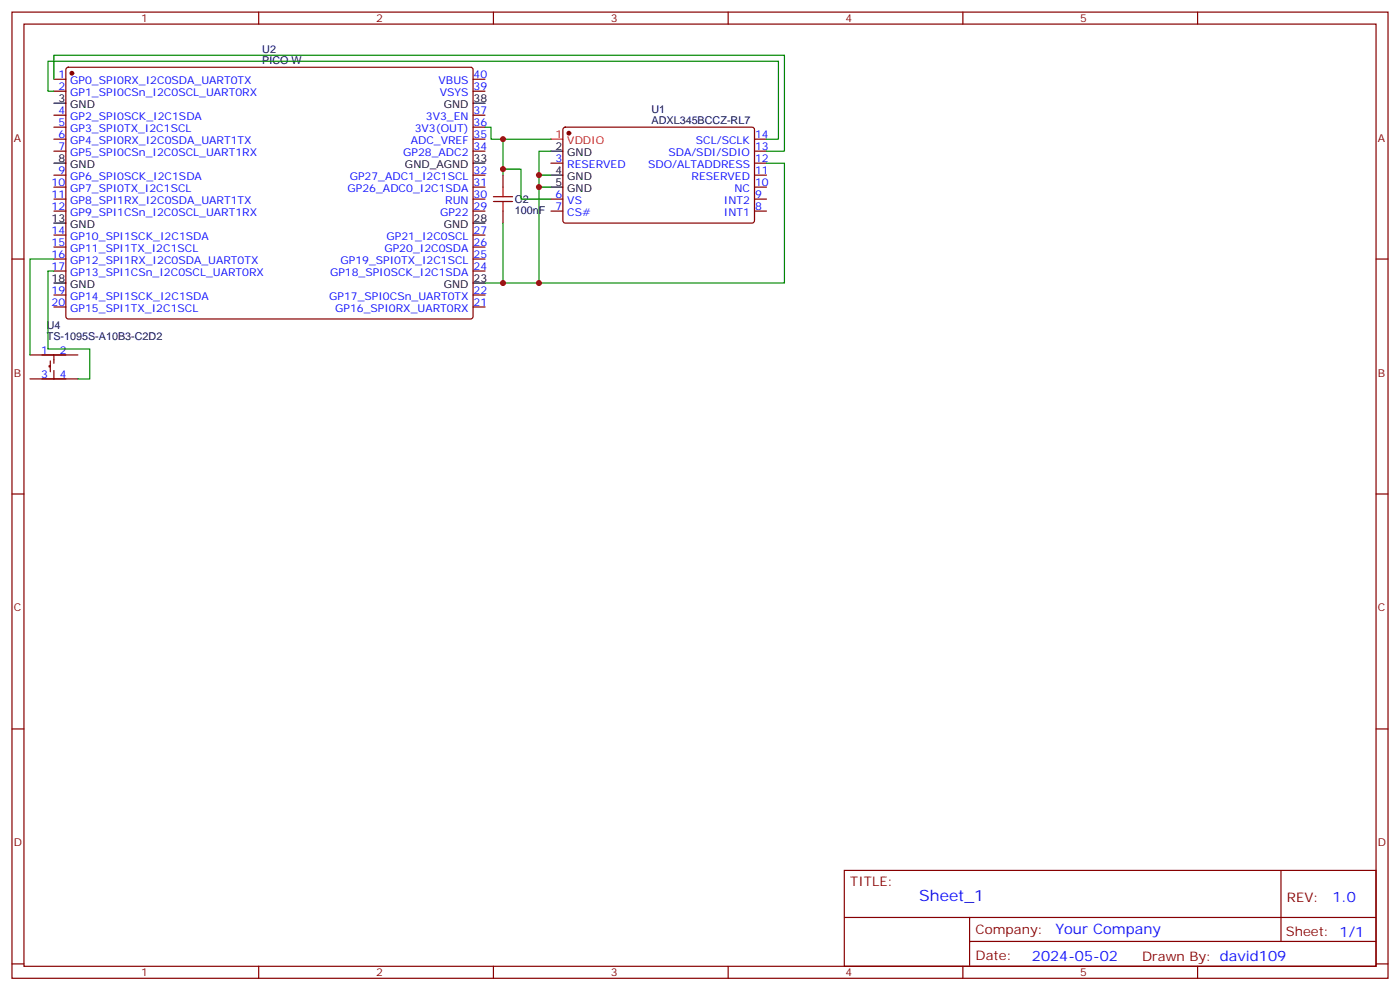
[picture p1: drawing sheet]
<svg xmlns="http://www.w3.org/2000/svg" width="412mm" height="292mm" viewBox="0 0 412 292" stroke-linecap="round" stroke-linejoin="round" font-family="sans-serif">
<defs><g id="words">
<text font-size="4.6" fill="#00f" x="270.8" y="265.2">Sheet_1</text>
<g font-size="4.2" fill="#00f">
<text x="392.5" y="265.4">1.0</text>
<text x="310.9" y="275">Your Company</text>
<text x="304" y="282.8">2024-05-02</text>
</g>
<g font-size="3.9" fill="#800">
<text x="250.5" y="260.7">TITLE:</text>
<text x="379.1" y="265.4">REV:</text>
<text x="287.4" y="274.9">Company:</text>
<text x="378.7" y="275.6">Sheet: 1/1</text>
<text x="287.4" y="282.6">Date:</text>
<text x="336.4" y="282.7">Drawn By: david109</text>
</g>
<g font-size="3.2" fill="#800">
<text x="41.6" y="6.6">1</text>
<text x="110.8" y="6.6">2</text>
<text x="179.9" y="6.6">3</text>
<text x="249.1" y="6.6">4</text>
<text x="318.2" y="6.6">5</text>
<text x="4.1" y="41.7">A</text>
<text x="405.9" y="41.7">A</text>
<text x="4.1" y="110.8">B</text>
<text x="405.9" y="110.8">B</text>
<text x="4.1" y="180">C</text>
<text x="405.9" y="180">C</text>
<text x="4.1" y="249.1">D</text>
<text x="405.9" y="249.1">D</text>
<text x="41.6" y="287.4">1</text>
<text x="110.8" y="287.4">2</text>
<text x="179.9" y="287.4">3</text>
<text x="249.1" y="287.4">4</text>
<text x="318.2" y="287.4">5</text>
</g>
<g font-size="3.2" fill="#000080">
<text x="77.3" y="15.6">U2</text>
<text x="77.3" y="18.7">PICO W</text>
<text x="191.9" y="33.2">U1</text>
<text x="191.9" y="36.4">ADXL345BCCZ-RL7</text>
<text x="151.7" y="59.7">C2</text>
<text x="151.7" y="62.9">100nF</text>
<text x="13.8" y="100">TS-1095S-A10B3-C2D2</text>
<text x="13.8" y="96.9">U4</text>
</g>
<g font-size="3.2" fill="#00f">
<text x="17.2" y="23">1</text>
<text x="139.5" y="23">40</text>
<text x="17.2" y="26.5">2</text>
<text x="20.7" y="24.7">GP0_SPI0RX_I2C0SDA_UART0TX</text>
<text x="20.7" y="28.3">GP1_SPI0CSn_I2C0SCL_UART0RX</text>
<text x="129.2" y="24.7">VBUS</text>
<text x="129.6" y="28.3">VSYS</text>
<text x="139.5" y="26.5">39</text>
<text x="17.2" y="33.5">4</text>
<text x="20.7" y="35.3">GP2_SPI0SCK_I2C1SDA</text>
<text x="125.4" y="35.3">3V3_EN</text>
<text x="139.5" y="33.5">37</text>
<text x="17.2" y="37.1">5</text>
<text x="17.2" y="40.6">6</text>
<text x="20.7" y="38.8">GP3_SPI0TX_I2C1SCL</text>
<text x="122.2" y="38.8">3V3(OUT)</text>
<text x="139.5" y="40.6">35</text>
<text x="139.5" y="37.1">36</text>
<text x="222.4" y="40.6">14</text>
<text x="17.2" y="44.1">7</text>
<text x="20.7" y="42.4">GP4_SPI0RX_I2C0SDA_UART1TX</text>
<text x="20.7" y="45.9">GP5_SPI0CSn_I2C0SCL_UART1RX</text>
<text x="118.8" y="45.9">GP28_ADC2</text>
<text x="121" y="42.4">ADC_VREF</text>
<text x="139.5" y="44.1">34</text>
<text x="163.6" y="47.7">3</text>
<text x="196.9" y="45.9">SDA/SDI/SDIO</text>
<text x="205" y="42.4">SCL/SCLK</text>
<text x="222.4" y="47.7">12</text>
<text x="222.4" y="44.1">13</text>
<text x="17.2" y="51.2">9</text>
<text x="20.7" y="53">GP6_SPI0SCK_I2C1SDA</text>
<text x="103" y="53">GP27_ADC1_I2C1SCL</text>
<text x="139.5" y="51.2">32</text>
<text x="167.1" y="49.4">RESERVED</text>
<text x="190.9" y="49.4">SDO/ALTADDRESS</text>
<text x="203.7" y="53">RESERVED</text>
<text x="222.4" y="51.2">11</text>
<text x="15.2" y="54.7">10</text>
<text x="15.2" y="58.2">11</text>
<text x="20.7" y="56.5">GP7_SPI0TX_I2C1SCL</text>
<text x="102.4" y="56.5">GP26_ADC0_I2C1SDA</text>
<text x="139.5" y="58.2">30</text>
<text x="139.5" y="54.7">31</text>
<text x="163.6" y="58.2">6</text>
<text x="216.4" y="56.5">NC</text>
<text x="222.4" y="58.2">9</text>
<text x="222.4" y="54.7">10</text>
<text x="15.2" y="61.8">12</text>
<text x="20.7" y="60">GP8_SPI1RX_I2C0SDA_UART1TX</text>
<text x="20.7" y="63.5">GP9_SPI1CSn_I2C0SCL_UART1RX</text>
<text x="129.6" y="63.5">GP22</text>
<text x="131.1" y="60">RUN</text>
<text x="139.5" y="61.8">29</text>
<text x="163.6" y="61.8">7</text>
<text x="167.1" y="60">VS</text>
<text x="167.1" y="63.5">CS#</text>
<text x="213.3" y="63.5">INT1</text>
<text x="213.3" y="60">INT2</text>
<text x="222.4" y="61.8">8</text>
<text x="15.2" y="68.8">14</text>
<text x="20.7" y="70.6">GP10_SPI1SCK_I2C1SDA</text>
<text x="113.9" y="70.6">GP21_I2C0SCL</text>
<text x="139.5" y="68.8">27</text>
<text x="15.2" y="72.4">15</text>
<text x="15.2" y="75.9">16</text>
<text x="20.7" y="74.1">GP11_SPI1TX_I2C1SCL</text>
<text x="20.7" y="77.6">GP12_SPI1RX_I2C0SDA_UART0TX</text>
<text x="100.3" y="77.6">GP19_SPI0TX_I2C1SCL</text>
<text x="113.3" y="74.1">GP20_I2C0SDA</text>
<text x="139.5" y="75.9">25</text>
<text x="139.5" y="72.4">26</text>
<text x="15.2" y="79.4">17</text>
<text x="20.7" y="81.2">GP13_SPI1CSn_I2C0SCL_UART0RX</text>
<text x="97.2" y="81.2">GP18_SPI0SCK_I2C1SDA</text>
<text x="139.5" y="79.4">24</text>
<text x="15.2" y="86.5">19</text>
<text x="15.2" y="90">20</text>
<text x="20.7" y="88.2">GP14_SPI1SCK_I2C1SDA</text>
<text x="97" y="88.2">GP17_SPI0CSn_UART0TX</text>
<text x="139.5" y="90">21</text>
<text x="139.5" y="86.5">22</text>
<text x="20.7" y="91.8">GP15_SPI1TX_I2C1SCL</text>
<text x="98.7" y="91.8">GP16_SPI0RX_UART0RX</text>
<text x="12.1" y="104.1">1</text>
<text x="17.6" y="104.1">2</text>
<text x="12.1" y="111.2">3</text>
<text x="17.6" y="111.2">4</text>
</g>
<g font-size="3.2">
<text x="17.2" y="30">3</text>
<text x="20.7" y="31.8">GND</text>
<text x="130.8" y="31.8">GND</text>
<text x="139.5" y="30">38</text>
<text x="17.2" y="47.7">8</text>
<text x="139.5" y="47.7">33</text>
<text x="163.6" y="44.1">2</text>
<text x="167.1" y="45.9">GND</text>
<text x="20.7" y="49.4">GND</text>
<text x="119.3" y="49.4">GND_AGND</text>
<text x="163.6" y="51.2">4</text>
<text x="167.1" y="53">GND</text>
<text x="163.6" y="54.7">5</text>
<text x="167.1" y="56.5">GND</text>
<text x="15.2" y="65.3">13</text>
<text x="139.5" y="65.3">28</text>
<text x="20.7" y="67.1">GND</text>
<text x="130.8" y="67.1">GND</text>
<text x="15.2" y="82.9">18</text>
<text x="139.5" y="82.9">23</text>
<text x="20.7" y="84.7">GND</text>
<text x="130.8" y="84.7">GND</text>
</g>
<g font-size="3.2" fill="#f00">
<text x="163.6" y="40.6">1</text>
<text x="167.1" y="42.4">VDDIO</text>
</g>
</g></defs>
<g fill="none" stroke="#870000" stroke-width=".35">
<path d="M3.5 3.6h405.4v284.3h-405.4zM7.1 7.1h398.2v277.3h-398.2zM19.6 20l.5-.2h118.8l.4 .7v72.9l-.7 .5-118.8-.1-.4-.6v-72.7zM76.2 3.6v3.5M145.3 3.6v3.5M214.5 3.6v3.5M283.6 3.6v3.5M352.8 3.6v3.5M15.9 23.3h3.5M15.9 26.8h3.5M15.9 33.9h3.5M15.9 37.4h3.5"/>
<path d="M139.3 23.3h3.6M139.3 26.8h3.6M139.3 33.9h3.6M139.3 37.4h3.6M166 37.6l.5-.2 55.3 .1 .4 .6v27.1l-.7 .5-55.3-.1-.4-.7v-26.8zM15.9 58.6h3.5M15.9 55.1h3.5M15.9 51.5h3.5M15.9 44.5h3.5M15.9 41h3.5M139.3 58.6h3.6M139.3 55.1h3.6"/>
<path d="M139.3 51.5h3.6M139.3 44.5h3.6M139.3 41h3.6M148.2 51.5v3.6M162.3 48h3.5M162.3 58.6h3.5M222.2 48h3.6M222.2 58.6h3.6M222.2 55.1h3.6M222.2 51.5h3.6M222.2 44.5h3.6M222.2 41h3.6"/>
<path d="M3.5 76.2h3.6M15.9 76.2h3.5M15.9 62.1h3.5M15.9 69.2h3.5M15.9 72.7h3.5M15.9 79.8h3.5M139.3 76.2h3.6M139.3 62.1h3.6M139.3 69.2h3.6M139.3 72.7h3.6M139.3 79.8h3.6M148.2 62.1v3.6"/>
<path d="M162.3 62.1h3.5M222.2 62.1h3.6M405.3 76.2h3.6M15.9 86.8h3.5M15.9 90.3h3.5M139.3 86.8h3.6M139.3 90.3h3.6M8.8 104.5h14.1M8.8 111.5h14.1M14.8 107.6h-.3v.4h.3M14.8 106.2v3.2M15.9 104.5v2.4"/>
<path d="M15.9 109v2.5M3.5 145.4h3.6M405.3 145.4h3.6M3.5 214.5h3.6M405.3 214.5h3.6M248.7 256.2h156.6v28.2h-156.6zM377.3 256.2v20.9M248.7 270h156.5M285.6 277.1h119.6M285.6 270v14.1M3.5 283.7h3.6M76.2 284.4v3.5"/>
<path d="M145.3 284.4v3.5M214.5 284.4v3.5M283.6 284.4v3.5M352.8 284.4v3.5M405.3 283.7h3.6"/>
</g>
<g fill="#870000" stroke="#870000" stroke-width=".35">
<circle cx="167.6" cy="39.2" r=".53"/>
<circle cx="21.2" cy="21.6" r=".53"/>
</g>
<path d="M162.3 41h3.5" fill="none" stroke="#f00" stroke-width=".35"/>
<path d="M15.9 30.4h3.5M139.3 30.4h3.6M15.9 48h3.5M139.3 48h3.6M162.3 44.5h3.5M162.3 51.5h3.5M162.3 55.1h3.5M15.9 65.7h3.5M139.3 65.7h3.6M15.9 83.3h3.5M139.3 83.3h3.6" fill="none" stroke="#000" stroke-width=".35"/>
<path d="M15.9 26.8h-1.8v-8.8h215.2v23h-3.5M15.9 23.3v-7h215.2v28.2h-5.3M142.9 37.4h1.7v3.6h17.7M148.2 49.8h5.3v8.8h8.8M148.2 41v10.5M162.3 55.1h-3.6v28.2h-15.8M162.3 51.5h-3.6v3.6M162.3 44.5h-3.6v7M225.8 48h5.3v35.3h-72.4M15.9 76.2h-7.1v28.3M15.9 79.8h-1.8v22.9h12.4v8.8h-3.6M148.2 65.7v17.6" fill="none" stroke="#008700" stroke-width=".35"/>
<path d="M145.3 59.3h5.7M145.3 57.9h5.7M148.2 55.1v2.8M148.2 59.3v2.8" fill="none" stroke="#a10000" stroke-width=".35"/>
<g fill="#c00">
<circle cx="148.2" cy="41" r=".88"/>
<circle cx="148.2" cy="83.3" r=".88"/>
<circle cx="158.8" cy="55.1" r=".88"/>
<circle cx="158.8" cy="51.5" r=".88"/>
<circle cx="148.2" cy="49.8" r=".88"/>
<circle cx="158.8" cy="83.3" r=".88"/>
</g>
<use href="#words"/>
</svg>
